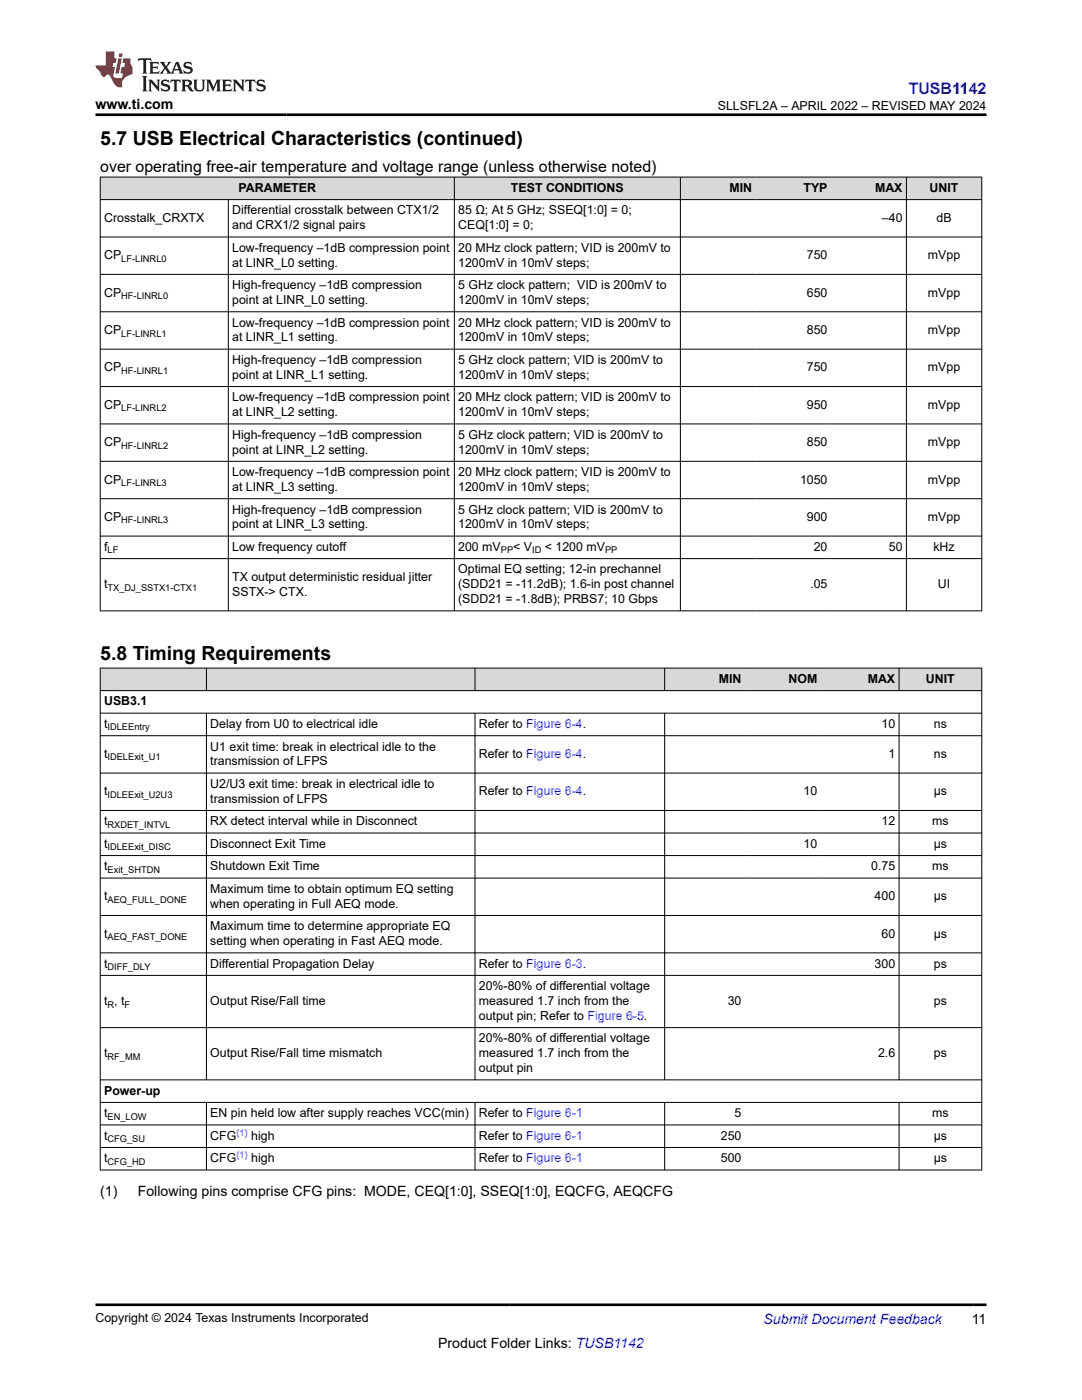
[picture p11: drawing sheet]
<svg xmlns="http://www.w3.org/2000/svg" width="216mm" height="279mm" viewBox="0 0 216 279" stroke-linecap="round" stroke-linejoin="round" font-family="sans-serif">
<defs><g id="words">
<g font-size="3.9">
<text x="20" y="28.8">5.7 USB Electrical Characteristics (continued)</text>
<text x="20" y="131.7">5.8 Timing Requirements</text>
</g>
<text font-size="3.2" fill="#00f" x="181.3" y="18.7">TUSB1142</text>
<text font-size="3.2" x="20" y="34.3">over operating free-air temperature and voltage range (unless otherwise noted)</text>
<g font-size="2.8">
<text x="19" y="21.8">www.ti.com</text>
<text x="20" y="238.7">(1)</text>
<text x="27.5" y="238.7">Following pins comprise CFG pins: MODE, CEQ[1:0], SSEQ[1:0], EQCFG, AEQCFG</text>
<text x="87.4" y="269">Product Folder Links: TUSB1142</text>
<text x="193.9" y="264.2">11</text>
</g>
<text font-size="2.8" fill="#00f" x="152.4" y="264.2">Submit Document Feedback</text>
<g font-size="2.5">
<text x="143.2" y="21.9">SLLSFL2A – APRIL 2022 – REVISED MAY 2024</text>
<text x="47.6" y="38.3">PARAMETER</text>
<text x="102" y="38.3">TEST CONDITIONS</text>
<text x="145.6" y="38.3">MIN</text>
<text x="160.3" y="38.3">TYP</text>
<text x="174.6" y="38.3">MAX</text>
<text x="185.5" y="38.3">UNIT</text>
<text x="20.8" y="44.3">Crosstalk_CRXTX</text>
<text x="46.3" y="42.8">Differential crosstalk between CTX1/2</text>
<text x="46.3" y="45.8">and CRX1/2 signal pairs</text>
<text x="91.4" y="42.8">85 Ω; At 5 GHz; SSEQ[1:0] = 0;</text>
<text x="91.4" y="45.8">CEQ[1:0] = 0;</text>
<text x="176" y="44.3">–40</text>
<text x="186.9" y="44.3">dB</text>
<text x="20.8" y="51.7">CP</text>
<text x="46.3" y="50.3">Low-frequency –1dB compression point</text>
<text x="46.3" y="53.2">at LINR_L0 setting.</text>
<text x="91.4" y="50.3">20 MHz clock pattern; VID is 200mV to</text>
<text x="91.4" y="53.2">1200mV in 10mV steps;</text>
<text x="161" y="51.7">750</text>
<text x="185.2" y="51.7">mVpp</text>
<text x="20.8" y="59.2">CP</text>
<text x="46.3" y="57.7">High-frequency –1dB compression</text>
<text x="91.4" y="57.7">5 GHz clock pattern; VID is 200mV to</text>
<text x="161" y="59.2">650</text>
<text x="185.2" y="59.2">mVpp</text>
<text x="46.3" y="60.7">point at LINR_L0 setting.</text>
<text x="46.3" y="65.2">Low-frequency –1dB compression point</text>
<text x="91.4" y="60.7">1200mV in 10mV steps;</text>
<text x="91.4" y="65.2">20 MHz clock pattern; VID is 200mV to</text>
<text x="20.8" y="66.7">CP</text>
<text x="46.3" y="68.1">at LINR_L1 setting.</text>
<text x="91.4" y="68.1">1200mV in 10mV steps;</text>
<text x="161" y="66.7">850</text>
<text x="185.2" y="66.7">mVpp</text>
<text x="20.8" y="74.1">CP</text>
<text x="46.3" y="72.6">High-frequency –1dB compression</text>
<text x="46.3" y="75.6">point at LINR_L1 setting.</text>
<text x="91.4" y="72.6">5 GHz clock pattern; VID is 200mV to</text>
<text x="91.4" y="75.6">1200mV in 10mV steps;</text>
<text x="161" y="74.1">750</text>
<text x="185.2" y="74.1">mVpp</text>
<text x="20.8" y="81.6">CP</text>
<text x="46.3" y="80.1">Low-frequency –1dB compression point</text>
<text x="46.3" y="83.1">at LINR_L2 setting.</text>
<text x="91.4" y="80.1">20 MHz clock pattern; VID is 200mV to</text>
<text x="91.4" y="83.1">1200mV in 10mV steps;</text>
<text x="161" y="81.6">950</text>
<text x="185.2" y="81.6">mVpp</text>
<text x="20.8" y="89">CP</text>
<text x="46.3" y="87.6">High-frequency –1dB compression</text>
<text x="91.4" y="87.6">5 GHz clock pattern; VID is 200mV to</text>
<text x="161" y="89">850</text>
<text x="185.2" y="89">mVpp</text>
<text x="46.3" y="90.5">point at LINR_L2 setting.</text>
<text x="46.3" y="95">Low-frequency –1dB compression point</text>
<text x="91.4" y="90.5">1200mV in 10mV steps;</text>
<text x="91.4" y="95">20 MHz clock pattern; VID is 200mV to</text>
<text x="20.8" y="96.5">CP</text>
<text x="46.3" y="98">at LINR_L3 setting.</text>
<text x="91.4" y="98">1200mV in 10mV steps;</text>
<text x="159.6" y="96.5">1050</text>
<text x="185.2" y="96.5">mVpp</text>
<text x="20.8" y="104">CP</text>
<text x="46.3" y="102.5">High-frequency –1dB compression</text>
<text x="46.3" y="105.5">point at LINR_L3 setting.</text>
<text x="91.4" y="102.5">5 GHz clock pattern; VID is 200mV to</text>
<text x="91.4" y="105.5">1200mV in 10mV steps;</text>
<text x="161" y="104">900</text>
<text x="185.2" y="104">mVpp</text>
<text x="20.8" y="109.9">f</text>
<text x="46.3" y="109.9">Low frequency cutoff</text>
<text x="91.4" y="109.9">200 mV</text>
<text x="102.4" y="109.9">&lt; V</text>
<text x="108.7" y="109.9">&lt; 1200 mV</text>
<text x="162.4" y="109.9">20</text>
<text x="177.4" y="109.9">50</text>
<text x="186.3" y="109.9">kHz</text>
<text x="20.8" y="117.4">t</text>
<text x="46.3" y="115.9">TX output deterministic residual jitter</text>
<text x="46.3" y="118.9">SSTX-&gt; CTX.</text>
<text x="91.4" y="114.4">Optimal EQ setting; 12-in prechannel</text>
<text x="91.4" y="117.4">(SDD21 = -11.2dB); 1.6-in post channel</text>
<text x="161.7" y="117.4">.05</text>
<text x="187.1" y="117.4">UI</text>
<text x="91.4" y="120.4">(SDD21 = -1.8dB); PRBS7; 10 Gbps</text>
<text x="143.4" y="136.3">MIN</text>
<text x="157.3" y="136.3">NOM</text>
<text x="173.1" y="136.3">MAX</text>
<text x="184.8" y="136.3">UNIT</text>
<text x="20.8" y="140.8">USB3.1</text>
<text x="20.8" y="145.3">t</text>
<text x="42" y="145.3">Delay from U0 to electrical idle</text>
<text x="42" y="149.8">U1 exit time: break in electrical idle to the</text>
<text x="95.5" y="145.3">Refer to Figure 6-4.</text>
<text x="175.9" y="145.3">10</text>
<text x="186.3" y="145.3">ns</text>
<text x="20.8" y="151.3">t</text>
<text x="42" y="152.7">transmission of LFPS</text>
<text x="95.5" y="151.3">Refer to Figure 6-4.</text>
<text x="177.3" y="151.3">1</text>
<text x="186.3" y="151.3">ns</text>
<text x="20.8" y="158.7">t</text>
<text x="42" y="157.2">U2/U3 exit time: break in electrical idle to</text>
<text x="42" y="160.2">transmission of LFPS</text>
<text x="95.5" y="158.7">Refer to Figure 6-4.</text>
<text x="160.4" y="158.7">10</text>
<text x="186.3" y="158.7">µs</text>
<text x="20.8" y="164.7">t</text>
<text x="42" y="164.7">RX detect interval while in Disconnect</text>
<text x="175.9" y="164.7">12</text>
<text x="186" y="164.7">ms</text>
<text x="20.8" y="169.2">t</text>
<text x="20.8" y="173.7">t</text>
<text x="42" y="169.2">Disconnect Exit Time</text>
<text x="42" y="173.7">Shutdown Exit Time</text>
<text x="160.4" y="169.2">10</text>
<text x="173.8" y="173.7">0.75</text>
<text x="186" y="173.7">ms</text>
<text x="186.3" y="169.2">µs</text>
<text x="20.8" y="179.7">t</text>
<text x="42" y="178.2">Maximum time to obtain optimum EQ setting</text>
<text x="174.5" y="179.7">400</text>
<text x="186.3" y="179.7">µs</text>
<text x="42" y="181.2">when operating in Full AEQ mode.</text>
<text x="42" y="185.7">Maximum time to determine appropriate EQ</text>
<text x="20.8" y="187.1">t</text>
<text x="42" y="188.6">setting when operating in Fast AEQ mode.</text>
<text x="175.9" y="187.1">60</text>
<text x="186.3" y="187.1">µs</text>
<text x="20.8" y="193.1">t</text>
<text x="42" y="193.1">Differential Propagation Delay</text>
<text x="95.5" y="193.1">Refer to Figure 6-3.</text>
<text x="95.5" y="197.6">20%-80% of differential voltage</text>
<text x="174.5" y="193.1">300</text>
<text x="186.3" y="193.1">ps</text>
<text x="20.8" y="200.6">t , t</text>
<text x="42" y="200.6">Output Rise/Fall time</text>
<text x="95.5" y="200.6">measured 1.7 inch from the</text>
<text x="95.5" y="203.5">output pin; Refer to Figure 6-5.</text>
<text x="145.2" y="200.6">30</text>
<text x="186.3" y="200.6">ps</text>
<text x="95.5" y="208">20%-80% of differential voltage</text>
<text x="20.8" y="211">t</text>
<text x="42" y="211">Output Rise/Fall time mismatch</text>
<text x="95.5" y="211">measured 1.7 inch from the</text>
<text x="95.5" y="214">output pin</text>
<text x="175.2" y="211">2.6</text>
<text x="186.3" y="211">ps</text>
<text x="20.8" y="218.5">Power-up</text>
<text x="20.8" y="223">t</text>
<text x="20.8" y="227.5">t</text>
<text x="42" y="223">EN pin held low after supply reaches VCC(min)</text>
<text x="42" y="227.5">CFG</text>
<text x="50.1" y="227.5">high</text>
<text x="95.5" y="223">Refer to Figure 6-1</text>
<text x="95.5" y="227.5">Refer to Figure 6-1</text>
<text x="143.8" y="227.5">250</text>
<text x="146.6" y="223">5</text>
<text x="186" y="223">ms</text>
<text x="186.3" y="227.5">µs</text>
<text x="20.8" y="232">t</text>
<text x="42" y="232">CFG</text>
<text x="50.1" y="232">high</text>
<text x="95.5" y="232">Refer to Figure 6-1</text>
<text x="143.8" y="232">500</text>
<text x="186.3" y="232">µs</text>
<text x="19" y="263.9">Copyright © 2024 Texas Instruments Incorporated</text>
</g>
<g font-size="1.9">
<text x="24.2" y="52.2">LF-LINRL0</text>
<text x="24.2" y="59.7">HF-LINRL0</text>
<text x="24.2" y="67.2">LF-LINRL1</text>
<text x="24.2" y="74.6">HF-LINRL1</text>
<text x="24.2" y="82.1">LF-LINRL2</text>
<text x="24.2" y="89.5">HF-LINRL2</text>
<text x="24.2" y="97">LF-LINRL3</text>
<text x="24.2" y="104.5">HF-LINRL3</text>
<text x="21.5" y="110.4">LF</text>
<text x="99.9" y="110.4">PP</text>
<text x="106.2" y="110.4">ID</text>
<text x="120.7" y="110.4">PP</text>
<text x="21.5" y="117.9">TX_DJ_SSTX1-CTX1</text>
<text x="21.5" y="145.8">IDLEEntry</text>
<text x="21.5" y="151.8">IDELExit_U1</text>
<text x="21.5" y="159.2">IDLEExit_U2U3</text>
<text x="21.5" y="165.2">RXDET_INTVL</text>
<text x="21.5" y="169.7">IDLEExit_DISC</text>
<text x="21.5" y="174.2">Exit_SHTDN</text>
<text x="21.5" y="180.2">AEQ_FULL_DONE</text>
<text x="21.5" y="187.6">AEQ_FAST_DONE</text>
<text x="21.5" y="193.6">DIFF_DLY</text>
<text x="21.5" y="201.1">R</text>
<text x="24.8" y="201.1">F</text>
<text x="21.5" y="211.5">RF_MM</text>
<text x="21.5" y="223.5">EN_LOW</text>
<text x="21.5" y="228">CFG_SU</text>
<text x="21.5" y="232.5">CFG_HD</text>
</g>
<g font-size="1.9" fill="#00f">
<text x="47.2" y="226.6">(1)</text>
<text x="47.2" y="231.1">(1)</text>
</g>
</g></defs>
<g fill="#d8d8d8">
<path d="M20 35.3h175.9v4.5h-175.9z" fill-rule="evenodd"/>
<path d="M20.1 35.4h70.5v4.4h-70.5z" fill-rule="evenodd"/>
<path d="M90.7 35.4h45v4.4h-45z" fill-rule="evenodd"/>
<path d="M135.8 35.4h15v4.4h-15z" fill-rule="evenodd"/>
<path d="M150.8 35.4h15v4.4h-15z" fill-rule="evenodd"/>
<path d="M165.8 35.4h15v4.4h-15z" fill-rule="evenodd"/>
<path d="M180.9 35.4h14.9v4.4h-14.9z" fill-rule="evenodd"/>
</g>
<g fill="none" stroke="#000" stroke-width=".2">
<path d="M19.9 35.3h176.1M19.9 39.8h176.1M20 35.3v86.7M45.6 39.8v82.2M90.7 35.3v86.7M135.8 35.3v86.7M180.9 35.3v86.7M195.9 35.3v86.7M19.9 47.3h176.1M19.9 54.8h176.1M19.9 62.2h176.1M19.9 69.7h176.1"/>
<path d="M19.9 77.1h176.1M19.9 84.6h176.1M19.9 92.1h176.1M19.9 99.5h176.1M19.9 107h176.1M19.9 111.5h176.1M19.9 121.9h176.1"/>
</g>
<g fill="#d8d8d8">
<path d="M20 133.3h175.9v4.5h-175.9z" fill-rule="evenodd"/>
<path d="M20.1 133.4h21v4.4h-21z" fill-rule="evenodd"/>
<path d="M41.3 133.4h53.4v4.4h-53.4z" fill-rule="evenodd"/>
<path d="M94.8 133.4h37.8v4.4h-37.8z" fill-rule="evenodd"/>
<path d="M132.7 133.4h16v4.4h-16z" fill-rule="evenodd"/>
<path d="M148.7 133.4h15.1v4.4h-15.1z" fill-rule="evenodd"/>
<path d="M163.8 133.4h15.5v4.4h-15.5z" fill-rule="evenodd"/>
<path d="M179.5 133.4h16.3v4.4h-16.3z" fill-rule="evenodd"/>
</g>
<g fill="none" stroke="#000" stroke-width=".2">
<path d="M19.9 133.3h176.1M19.9 137.8h176.1M20 133.3v100.3M41.2 133.3v4.6M94.8 133.3v4.6M132.6 133.3v4.6M179.4 133.3v4.6M195.9 133.3v100.3M19.9 142.3h176.1M19.9 146.8h176.1M19.9 154.3h176.1M41.2 142.3v73.3"/>
<path d="M94.8 142.3v73.3M132.6 142.3v73.3M179.4 142.3v73.3M19.9 161.7h176.1M19.9 166.2h176.1M19.9 170.7h176.1M19.9 175.2h176.1M19.9 182.7h176.1M19.9 190.2h176.1M19.9 194.7h176.1M19.9 205.1h176.1M19.9 215.5h176.1"/>
<path d="M19.9 220h176.1M19.9 224.5h176.1M19.9 229h176.1M19.9 233.5h176.1M41.2 220v13.6M94.8 220v13.6M132.6 220v13.6M179.4 220v13.6"/>
</g>
<path d="M27.7 11.6l-.2 .6 .5-.2h.6v.1v2.2l-.2 .4h1l-.2-.4v-2.2v-.1h.5l.5 .2-.1-.6zM29.8 12.4l.2 .3v1.6l-.2 .4h1.9l.1-.6a1.08 1.08 0 0 1-1.3 .2v-.7h.6l.4 .2v-.7l-.4 .2h-.6v-.5l.2-.2a1 1 0 0 1 1 .3l-.1-.5zM31.8 12.4l1 1.1-1 1.2h.9l-.2-.2 .4-.8 .5 .8-.2 .2h1.6l-.2-.2 .1-.5h1l.1 .5-.1 .2h.9l-.2-.4-.8-1.9h-.5l-1 2.1-.8-1.1 .9-1h-.8l.2 .2-.5 .6-.3-.6 .1-.2zM35.2 12.8l.4 1h-.8zM36.8 12.5a.65 .65 0 0 0-.2 .7 .65 .65 0 0 0 .6 .5l.7 .1 .1 .3a.79 .79 0 0 1-.7 .4 .79 .79 0 0 1-.7-.5l.1 .7 .2-.1a.93 .93 0 0 0 1.1 0 .93 .93 0 0 0 .4-.9 1.46 1.46 0 0 0-1.2-.6l-.1-.3a1.09 1.09 0 0 1 1.2 .2l-.2-.6-.1 .1-.6-.2zM28.4 15.2l.2 .4v2.2l-.2 .4h1l-.2-.4v-2.2l.2-.4zM29.6 15.9l.2 .4v1.5l-.2 .4h.8l-.3-.4v-1.3l1.7 1.8v-2l.2-.4h-.8l.2 .2 .1 1.1-1.2-1.3zM32.3 16a.65 .65 0 0 0-.2 .8 .65 .65 0 0 0 .7 .4l.6 .2 .1 .2a.79 .79 0 0 1-.7 .4 .79 .79 0 0 1-.7-.5l.1 .7 .2-.1a.93 .93 0 0 0 1.1 .1 .93 .93 0 0 0 .4-1 1.46 1.46 0 0 0-1.2-.5l-.1-.4a1.09 1.09 0 0 1 1.2 .2l-.2-.6-.1 .1-.6-.1zM34.1 15.9l-.1 .6a.63 .63 0 0 1 .7-.3l.1 1.6-.3 .4h1l-.2-.4v-1.6a.66 .66 0 0 1 .8 .3l-.1-.6zM36.2 15.9l.2 .4v1.5l-.2 .4h.9l-.2-.2v-.7h.5l.1 .2a.79 .79 0 0 0 1.2 .6l-1-.9a.61 .61 0 0 0 .6-.6 .61 .61 0 0 0-.5-.7zM36.9 16.2h.2a.47 .47 0 0 1 .5 .1 .47 .47 0 0 1 .1 .5l-.2 .1-.6 .1zM38.5 15.9l.2 .2a2.27 2.27 0 0 0 .4 2 1.04 1.04 0 0 0 1.7-.7v-1.3l.2-.2h-.8l.2 .4v1.1a.6 .6 0 0 1-.6 .6 .6 .6 0 0 1-.6-.6v-1.1l.3-.4zM41.1 15.9l.2 .4v1.5l-.2 .4h.7l-.2-.4v-1.4l.9 1.9 .8-1.9v1.4l-.2 .4h1l-.3-.4v-1.5l.3-.4h-.8l-.7 1.5-.7-1.5zM44.3 15.9l.2 .4v1.5l-.2 .4h1.9l.1-.6a1.09 1.09 0 0 1-1.3 .2v-.7h.6l.4 .2v-.6l-.4 .2h-.6v-.6l.2-.1a1.01 1.01 0 0 1 1 .3l-.1-.6zM46.4 15.9l.3 .4v1.5l-.3 .4h.8l-.2-.4v-1.3l1.6 1.8v-2l.2-.4h-.7l.2 .2v1.1l-1.2-1.3zM49 15.9l-.1 .6a.63 .63 0 0 1 .8-.3v1.6l-.3 .4h1l-.2-.4v-1.6a.66 .66 0 0 1 .8 .3l-.1-.6zM51.4 16a.65 .65 0 0 0-.2 .8 .65 .65 0 0 0 .6 .4l.6 .2 .2 .2a.79 .79 0 0 1-.8 .4 .79 .79 0 0 1-.6-.5l.1 .7 .2-.1a.93 .93 0 0 0 1 .1 .93 .93 0 0 0 .5-1 1.46 1.46 0 0 0-1.3-.5l-.1-.4a1.09 1.09 0 0 1 1.3 .2l-.2-.6-.2 .1-.5-.1z" fill="#231f20"/>
<path d="M21.1 10.3v2.7h-2.1l.1 .4 .9 1a.95 .95 0 0 0 .9 .9 .59 .59 0 0 1 .6-.4 .59 .59 0 0 1 .5 .3l.4 .8a1.59 1.59 0 0 0 2.1 1.4 1.61 1.61 0 0 1 1-2.3l1-.3-.1-1.5a1.59 1.59 0 0 1-.4-1.7h-1.4l-.2 .9h.5l-.1 .9h-.5l-.2 .9v.3l.4 .1-.2 .9h-.6a.73 .73 0 0 1-1.1-.7l.3-1.5h-.5l.2-.9h.5l.2-.9h-.5v-1.3zM23.6 11.6l-.6 3.1h.7l.6-3.1zM23.8 10.7l-.1 .6h.7l.1-.6z" fill="#ed1c24"/>
<path d="M19 22.9h177.8M19 260.4h177.8" fill="none" stroke="#000" stroke-width=".53"/>
<use href="#words"/>
</svg>
